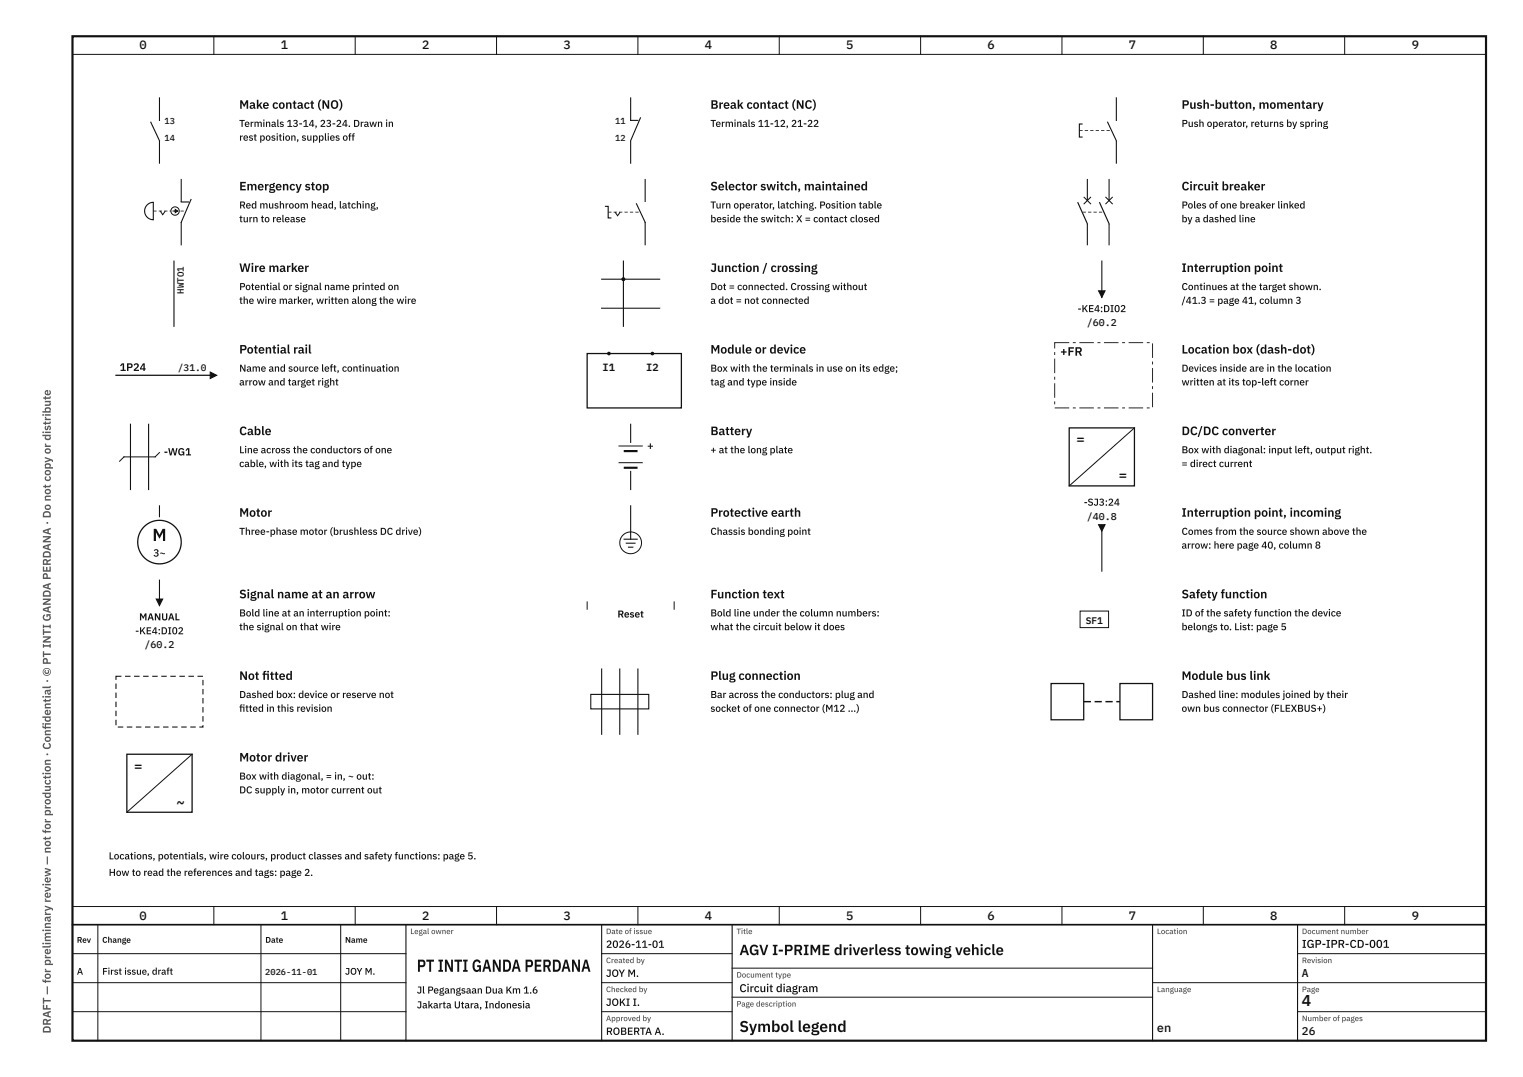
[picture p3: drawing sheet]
<svg xmlns="http://www.w3.org/2000/svg" width="420mm" height="297mm" viewBox="0 0 420 297" stroke-linecap="round" stroke-linejoin="round" font-family="sans-serif">
<defs><g id="words">
<g font-size="4.8" fill="#111">
<text x="42" y="149.2">M</text>
<text x="115" y="268">PT INTI GANDA PERDANA</text>
</g>
<g font-size="4.3" fill="#111">
<text x="359.2" y="277.4">4</text>
<text x="204" y="284.6">Symbol legend</text>
</g>
<text font-size="4.1" fill="#111" x="204" y="263.4">AGV I-PRIME driverless towing vehicle</text>
<g font-size="3.8" fill="#111">
<text x="297" y="122.5">=</text>
<text x="308.7" y="132.5">=</text>
<text x="37" y="212.5">=</text>
<text x="48.7" y="222.5">~</text>
</g>
<g font-size="3.4" fill="#111">
<text x="38.5" y="13.6">0</text>
<text x="77.5" y="13.6">1</text>
<text x="116.5" y="13.6">2</text>
<text x="155.5" y="13.6">3</text>
<text x="194.5" y="13.6">4</text>
<text x="233.5" y="13.6">5</text>
<text x="272.5" y="13.6">6</text>
<text x="311.5" y="13.6">7</text>
<text x="350.5" y="13.6">8</text>
<text x="389.5" y="13.6">9</text>
<text x="66" y="30">Make contact (NO)</text>
<text x="196" y="30">Break contact (NC)</text>
<text x="326" y="30">Push-button, momentary</text>
<text x="66" y="52.5">Emergency stop</text>
<text x="196" y="52.5">Selector switch, maintained</text>
<text x="326" y="52.5">Circuit breaker</text>
<text x="66" y="75">Wire marker</text>
<text x="196" y="75">Junction / crossing</text>
<text x="326" y="75">Interruption point</text>
<text x="66" y="97.5">Potential rail</text>
<text x="196" y="97.5">Module or device</text>
<text x="292.5" y="98.1">+FR</text>
<text x="326" y="97.5">Location box (dash-dot)</text>
<text x="66" y="120">Cable</text>
<text x="196" y="120">Battery</text>
<text x="326" y="120">DC/DC converter</text>
<text x="66" y="142.5">Motor</text>
<text x="196" y="142.5">Protective earth</text>
<text x="326" y="142.5">Interruption point, incoming</text>
<text x="66" y="165">Signal name at an arrow</text>
<text x="196" y="165">Function text</text>
<text x="326" y="165">Safety function</text>
<text x="66" y="187.5">Not ftted</text>
<text x="72.3" y="187.5">i</text>
<text x="196" y="187.5">Plug connection</text>
<text x="326" y="187.5">Module bus link</text>
<text x="66" y="210">Motor driver</text>
<text x="38.5" y="253.6">0</text>
<text x="77.5" y="253.6">1</text>
<text x="116.5" y="253.6">2</text>
<text x="155.5" y="253.6">3</text>
<text x="194.5" y="253.6">4</text>
<text x="233.5" y="253.6">5</text>
<text x="272.5" y="253.6">6</text>
<text x="311.5" y="253.6">7</text>
<text x="350.5" y="253.6">8</text>
<text x="389.5" y="253.6">9</text>
<text x="319.2" y="284.6">en</text>
</g>
<g font-size="3.1" fill="#111">
<text x="178.5" y="124">+</text>
<text x="359.2" y="261.4">IGP-IPR-CD-001</text>
<text x="359.2" y="269.4">A</text>
<text x="204" y="273.6">Circuit diagram</text>
<text x="359.2" y="285.4">26</text>
</g>
<g font-size="3.1" fill="#555">
<text x="14" y="201.2" transform="rotate(-90 14 201.2)">i</text>
<text x="14" y="285" transform="rotate(-90 14 285)">DRAFT — for preliminary review — not for production · Confdential · © PT INTI GANDA PERDANA · Do not copy or distribute</text>
</g>
<text font-size="3" fill="#111" x="33" y="102.3">1P24</text>
<g font-size="2.9" fill="#111">
<text x="166.3" y="102.3">I1</text>
<text x="178.3" y="102.3">I2</text>
<text x="45.2" y="125.6">-WG1</text>
<text x="42.3" y="153.5">3~</text>
<text x="167.2" y="261.4">2026-11-01</text>
<text x="167.2" y="269.4">JOY M.</text>
<text x="167.2" y="277.4">JOKI I.</text>
<text x="167.2" y="285.4">ROBERTA A.</text>
</g>
<g font-size="2.8" fill="#111">
<text x="66" y="35">Terminals 13-14, 23-24. Drawn in</text>
<text x="196" y="35">Terminals 11-12, 21-22</text>
<text x="326" y="35">Push operator, returns by spring</text>
<text x="66" y="38.8">rest position, supplies off</text>
<text x="66" y="57.5">Red mushroom head, latching,</text>
<text x="196" y="57.5">Turn operator, latching. Position table</text>
<text x="326" y="57.5">Poles of one breaker linked</text>
<text x="66" y="61.3">turn to release</text>
<text x="196" y="61.3">beside the switch: X = contact closed</text>
<text x="326" y="61.3">by a dashed line</text>
<text x="66" y="80">Potential or signal name printed on</text>
<text x="66" y="83.8">the wire marker, written along the wire</text>
<text x="196" y="80">Dot = connected. Crossing without</text>
<text x="196" y="83.8">a dot = not connected</text>
<text x="326" y="80">Continues at the target shown.</text>
<text x="326" y="83.8">/41.3 = page 41, column 3</text>
<text x="297.3" y="86.1">-KE4:DI02</text>
<text x="299.9" y="89.9">/60.2</text>
<text x="66" y="102.5">Name and source left, continuation</text>
<text x="66" y="106.3">arrow and target right</text>
<text x="196" y="102.5">Box with the terminals in use on its edge;</text>
<text x="196" y="106.3">tag and type inside</text>
<text x="326" y="102.5">Devices inside are in the location</text>
<text x="326" y="106.3">written at its top-left corner</text>
<text x="66" y="125">Line across the conductors of one</text>
<text x="196" y="125">+ at the long plate</text>
<text x="326" y="125">Box with diagonal: input left, output right.</text>
<text x="66" y="128.8">cable, with its tag and type</text>
<text x="326" y="128.8">= direct current</text>
<text x="299" y="139.5">-SJ3:24</text>
<text x="299.9" y="143.3">/40.8</text>
<text x="66" y="147.5">Three-phase motor (brushless DC drive)</text>
<text x="196" y="147.5">Chassis bonding point</text>
<text x="326" y="147.5">Comes from the source shown above the</text>
<text x="326" y="151.3">arrow: here page 40, column 8</text>
<text x="38.4" y="171.1">MANUAL</text>
<text x="66" y="170">Bold line at an interruption point:</text>
<text x="66" y="173.8">the signal on that wire</text>
<text x="170.4" y="170.3">Reset</text>
<text x="196" y="170">Bold line under the column numbers:</text>
<text x="196" y="173.8">what the circuit below it does</text>
<text x="326" y="170">ID of the safety function the device</text>
<text x="326" y="173.8">belongs to. List: page 5</text>
<text x="37.3" y="174.9">-KE4:DI02</text>
<text x="39.9" y="178.8">/60.2</text>
<text x="66" y="192.5">Dashed box: device or reserve not</text>
<text x="66" y="196.3">ftted in this revision</text>
<text x="66" y="196.3">i</text>
<text x="196" y="192.5">Bar across the conductors: plug and</text>
<text x="196" y="196.3">socket of one connector (M12 …)</text>
<text x="326" y="192.5">Dashed line: modules joined by their</text>
<text x="326" y="196.3">own bus connector (FLEXBUS+)</text>
<text x="66" y="215">Box with diagonal, = in, ~ out:</text>
<text x="66" y="218.8">DC supply in, motor current out</text>
<text x="30" y="237">Locations, potentials, wire colours, product classes and safety functions: page 5.</text>
<text x="30" y="241.6">How to read the references and tags: page 2.</text>
<text x="115" y="274">Jl Pegangsaan Dua Km 1.6</text>
<text x="115" y="278.1">Jakarta Utara, Indonesia</text>
</g>
<g font-size="2.6" fill="#111">
<text x="49.1" y="102.3">/31.0</text>
<text x="299.5" y="172">SF1</text>
<text x="21.2" y="268.8">A</text>
<text x="28.2" y="268.8">First issue, draft</text>
<text x="95.2" y="268.8">JOY M.</text>
</g>
<text font-size="2.5" fill="#111" x="50.7" y="81" transform="rotate(-90 50.7 81)">HWTO1</text>
<g font-size="2.4" fill="#111">
<text x="45.4" y="34.1">13</text>
<text x="169.7" y="34.1">11</text>
<text x="45.4" y="38.9">14</text>
<text x="169.7" y="38.9">12</text>
<text x="73.2" y="268.8">2026-11-01</text>
</g>
<g font-size="2.3" fill="#111">
<text x="21.2" y="260">Rev</text>
<text x="28.2" y="260">Change</text>
<text x="73.2" y="260">Date</text>
<text x="95.2" y="260">Name</text>
</g>
<g font-size="2.2" fill="#555">
<text x="113.2" y="257.6">Legal owner</text>
<text x="167.2" y="257.6">Date of issue</text>
<text x="203.2" y="257.6">Title</text>
<text x="319.2" y="257.6">Location</text>
<text x="359.2" y="257.6">Document number</text>
<text x="167.2" y="265.6">Created by</text>
<text x="203.2" y="269.6">Document type</text>
<text x="359.2" y="265.6">Revision</text>
<text x="167.2" y="273.6">Checked by</text>
<text x="319.2" y="273.6">Language</text>
<text x="359.2" y="273.6">Page</text>
<text x="167.2" y="281.6">Approved by</text>
<text x="203.2" y="277.6">Page description</text>
<text x="359.2" y="281.6">Number of pages</text>
</g>
</g></defs>
<path d="M20 10h390v277h-390z" fill="none" stroke="#111" stroke-width=".6"/>
<g fill="none" stroke="#111" stroke-width=".28">
<path d="M20 15h390M59 10v5M98 10v5M137 10v5M176 10v5M215 10v5M254 10v5M293 10v5M332 10v5M371 10v5M20 250h390M20 255h390"/>
<path d="M27 255v32M59 250v5M72 255v32M94 255v32M98 250v5M137 250v5M176 250v5M215 250v5M254 250v5M293 250v5M332 250v5M371 250v5"/>
<path d="M20 263h92M20 271h92M20 279h92M166 263h36M166 271h36M166 279h36M202 267h116M202 275h116M318 271h92M358 263h52M358 279h52"/>
</g>
<path d="M20 255h390" fill="none" stroke="#111" stroke-width=".45"/>
<path d="M44 27v18M112 255v32M166 255v32M202 255v32M318 255v32M358 255v32" fill="none" stroke="#111" stroke-width=".3"/>
<path d="M43.4 33.4h1.2v5.3h-1.2z" fill="#fff"/>
<path d="M41.6 33.7l2.4 5.1M174 27v18" fill="none" stroke="#111" stroke-width=".3"/>
<path d="M173.4 33.4h1.2v5.3h-1.2z" fill="#fff"/>
<path d="M174 33.2h2M176.7 32.5l-2.7 6.3M308 27v18" fill="none" stroke="#111" stroke-width=".3"/>
<path d="M307.4 33.4h1.2v5.3h-1.2z" fill="#fff"/>
<path d="M305.6 33.7l2.4 5.1" fill="none" stroke="#111" stroke-width=".3"/>
<path d="M297.8 35.9h.9v.2h-.9zM299.3 35.9h.9v.2h-.9zM300.8 35.9h.9v.2h-.9zM302.3 35.9h.9v.2h-.9zM303.8 35.9h.9v.2h-.9zM305.3 35.9h.9v.2h-.9z" fill="#111"/>
<path d="M298.7 34.2h-.9v3.6h.9M50 49.5v18" fill="none" stroke="#111" stroke-width=".3"/>
<path d="M49.4 55.9h1.2v5.3h-1.2z" fill="#fff"/>
<path d="M50 55.7h2M52.7 55l-2.7 6.3" fill="none" stroke="#111" stroke-width=".3"/>
<path d="M42.3 58.1h.9v.2h-.9zM43.8 58.1h.9v.2h-.9zM45.3 58.1h.9v.2h-.9zM46.8 58.1h.9v.2h-.9zM48.3 58.1h.9v.2h-.9zM49.8 58.1h.9v.2h-.9z" fill="#111"/>
<path d="M40.6 56.5l.8-.5 .9-.2v4.8a2.4 2.4 0 0 1-2.2-1.5 2.4 2.4 0 0 1 .5-2.6z" fill="#fff"/>
<path d="M40.6 56.5l.8-.5 .9-.2v4.8a2.4 2.4 0 0 1-2.2-1.5 2.4 2.4 0 0 1 .5-2.6z" fill="none" stroke="#111" stroke-width=".3"/>
<g fill="#fff">
<path d="M47.1 57h2.4v2.4h-2.4z"/>
<circle cx="48.3" cy="58.2" r="1.15"/>
</g>
<circle cx="48.3" cy="58.2" r="1.15" fill="none" stroke="#111" stroke-width=".28"/>
<path d="M48.3 57.8l.7 .4-.7 .5z" fill="#111"/>
<path d="M44.2 58.2l.7 1 .7-1M47.6 58.2h.9M48.3 57.8l.7 .4-.7 .5z" fill="none" stroke="#111" stroke-width=".28"/>
<path d="M178 49.5v18" fill="none" stroke="#111" stroke-width=".3"/>
<path d="M177.4 55.9h1.2v5.3h-1.2z" fill="#fff"/>
<path d="M175.6 56.2l2.4 5.1" fill="none" stroke="#111" stroke-width=".3"/>
<path d="M167.8 58.4h.9v.2h-.9zM169.3 58.4h.9v.2h-.9zM170.8 58.4h.9v.2h-.9zM172.3 58.4h.9v.2h-.9zM173.8 58.4h.9v.2h-.9zM175.3 58.4h.9v.2h-.9z" fill="#111"/>
<path d="M166.9 56.9h.9v3.2h.9M300 49.5v18M306 49.5v18" fill="none" stroke="#111" stroke-width=".3"/>
<path d="M169.7 58.5l.7 1 .7-1" fill="none" stroke="#111" stroke-width=".28"/>
<path d="M299.4 55.5h1.2v6.1h-1.2z" fill="#fff"/>
<path d="M297.4 55.9l2.6 5.8" fill="none" stroke="#111" stroke-width=".32"/>
<path d="M299.1 54.4l1.8 1.8M300.9 54.4l-1.8 1.8" fill="none" stroke="#111" stroke-width=".28"/>
<path d="M305.4 55.5h1.2v6.1h-1.2z" fill="#fff"/>
<path d="M303.4 55.9l2.6 5.8" fill="none" stroke="#111" stroke-width=".32"/>
<path d="M305.1 54.4l1.8 1.8M306.9 54.4l-1.8 1.8" fill="none" stroke="#111" stroke-width=".28"/>
<path d="M298.7 58.4h.9v.2h-.9zM300.2 58.4h.9v.2h-.9zM301.7 58.4h.9v.2h-.9zM303.2 58.4h.9v.2h-.9z" fill="#111"/>
<path d="M48 72v18M166 77h16M172 72v18" fill="none" stroke="#111" stroke-width=".3"/>
<circle cx="172" cy="77" r=".55" fill="#111"/>
<path d="M304 72v10M166 85h16" fill="none" stroke="#111" stroke-width=".3"/>
<path d="M303.1 80.2h1.8l-.9 1.8z" fill="#111"/>
<path d="M303.1 80.2h1.8l-.9 1.8z" fill="none" stroke="#111" stroke-width=".28"/>
<path d="M32 103.5h26" fill="none" stroke="#111" stroke-width=".35"/>
<path d="M58 102.6l1.8 .9-1.8 .9z" fill="#111"/>
<path d="M58 102.6l1.8 .9-1.8 .9z" fill="none" stroke="#111" stroke-width=".28"/>
<path d="M162 97.5h26v15h-26z" fill="#fff"/>
<path d="M162 97.5h26v15h-26z" fill="none" stroke="#111" stroke-width=".35"/>
<g fill="#111">
<path d="M296 94.4h.8v.2h-.8zM297.8 94.4h4v.2h-4zM302.8 94.4h.8v.2h-.8zM304.6 94.4h4v.2h-4zM309.6 94.4h.8v.2h-.8zM311.4 94.4h4v.2h-4zM316.4 94.4h.8v.2h-.8zM317.9 94.7h.2v4h-.2zM317.9 99.7h.2v.8h-.2zM317.9 101.5h.2v4h-.2zM317.9 106.5h.2v.8h-.2zM317.9 108.3h.2v4h-.2zM316.4 112.4h.8v.2h-.8zM311.4 112.4h4v.2h-4zM309.6 112.4h.8v.2h-.8zM304.6 112.4h4v.2h-4zM302.8 112.4h.8v.2h-.8zM297.8 112.4h4v.2h-4zM296 112.4h.8v.2h-.8zM291 112.4h4v.2h-4zM290.9 110.7h.2v.8h-.2zM290.9 105.7h.2v4h-.2zM290.9 103.9h.2v.8h-.2zM290.9 98.9h.2v4h-.2zM290.9 97.1h.2v.8h-.2zM290.9 94.4h4.1v.2l-4-.1 .1 1.6h-.2z"/>
<circle cx="168" cy="97.5" r=".5"/>
<circle cx="180" cy="97.5" r=".5"/>
</g>
<path d="M36 117v18M41 117v18M174 117v5M174 130v5" fill="none" stroke="#111" stroke-width=".3"/>
<path d="M44 124.8l-1.2 1.2h-8.6l-1.2 1.2M170.8 123h6.4M170.8 127.6h6.4" fill="none" stroke="#111" stroke-width=".28"/>
<path d="M172.4 124.4h3.2M172.4 129h3.2" fill="none" stroke="#111" stroke-width=".6"/>
<path d="M295 118h18v16h-18z" fill="#fff"/>
<path d="M295 118h18v16h-18z" fill="none" stroke="#111" stroke-width=".35"/>
<path d="M313 118l-18 16" fill="none" stroke="#111" stroke-width=".28"/>
<path d="M44 139.5v3" fill="none" stroke="#111" stroke-width=".3"/>
<circle cx="44" cy="149.5" r="6" fill="#fff"/>
<circle cx="44" cy="149.5" r="6" fill="none" stroke="#111" stroke-width=".35"/>
<path d="M174 139.5v8" fill="none" stroke="#111" stroke-width=".3"/>
<circle cx="174" cy="149.7" r="3" fill="#fff"/>
<circle cx="174" cy="149.7" r="3" fill="none" stroke="#111" stroke-width=".28"/>
<path d="M172.2 148.7h3.6M172.8 149.8h2.4M173.4 150.9h1.2M174 146.7v2" fill="none" stroke="#111" stroke-width=".3"/>
<path d="M303.1 144.7h1.8l-.9 1.8z" fill="#111"/>
<path d="M303.1 144.7h1.8l-.9 1.8z" fill="none" stroke="#111" stroke-width=".28"/>
<path d="M44 160v7M304 146.5v11" fill="none" stroke="#111" stroke-width=".3"/>
<path d="M43.1 165.2h1.8l-.9 1.8z" fill="#111"/>
<path d="M43.1 165.2h1.8l-.9 1.8zM162 166v2M186 166v2" fill="none" stroke="#111" stroke-width=".28"/>
<path d="M298 168.5h7.9v4.6h-7.9z" fill="#fff"/>
<path d="M298 168.5h7.9v4.6h-7.9z" fill="none" stroke="#111" stroke-width=".28"/>
<path d="M34.5 186.3h1.5v.3h-1.5zM37 186.3h1.5v.3h-1.5zM39.5 186.3h1.5v.3h-1.5zM42 186.3h1.5v.3h-1.5zM44.5 186.3h1.5v.3h-1.5zM47 186.3h1.5v.3h-1.5zM49.5 186.3h1.5v.3h-1.5zM52 186.3h1.5v.3h-1.5zM54.5 186.3h1.5v.3h-1.5zM55.8 187.5h.3v1.5h-.3zM55.8 190h.3v1.5h-.3zM55.8 192.5h.3v1.5h-.3zM55.8 195h.3v1.5h-.3zM55.8 197.5h.3v1.5h-.3zM55 200.3h1v.2h-.2v-.5h.3v.6h-1.1zM52.5 200.3h1.5v.3h-1.5zM50 200.3h1.5v.3h-1.5zM47.5 200.3h1.5v.3h-1.5zM45 200.3h1.5v.3h-1.5zM42.5 200.3h1.5v.3h-1.5zM40 200.3h1.5v.3h-1.5zM37.5 200.3h1.5v.3h-1.5zM35 200.3h1.5v.3h-1.5zM32.5 200.3h1.5v.3h-1.5zM31.8 198.5h.3v1.5h-.3zM31.8 196h.3v1.5h-.3zM31.8 193.5h.3v1.5h-.3zM31.8 191h.3v1.5h-.3zM31.8 188.5h.3v1.5h-.3zM31.8 186.3h1.7v.3h-1.5v-.1h.1v1h-.3z" fill="#111"/>
<path d="M163 191.5h16v4h-16zM166 184.5v18M171 184.5v18M176 184.5v18" fill="none" stroke="#111" stroke-width=".3"/>
<path d="M290 188.5h9v10h-9z" fill="#fff"/>
<path d="M290 188.5h9v10h-9z" fill="none" stroke="#111" stroke-width=".35"/>
<path d="M309 188.5h9v10h-9z" fill="#fff"/>
<path d="M309 188.5h9v10h-9z" fill="none" stroke="#111" stroke-width=".35"/>
<path d="M299 193.3h2v.4h-2zM302 193.3h2v.4h-2zM305 193.3h2v.4h-2zM308 193.3h1v.4h-1z" fill="#111"/>
<path d="M35 208h18v16h-18z" fill="#fff"/>
<path d="M35 208h18v16h-18z" fill="none" stroke="#111" stroke-width=".35"/>
<path d="M53 208l-18 16" fill="none" stroke="#111" stroke-width=".28"/>
<use href="#words"/>
</svg>
